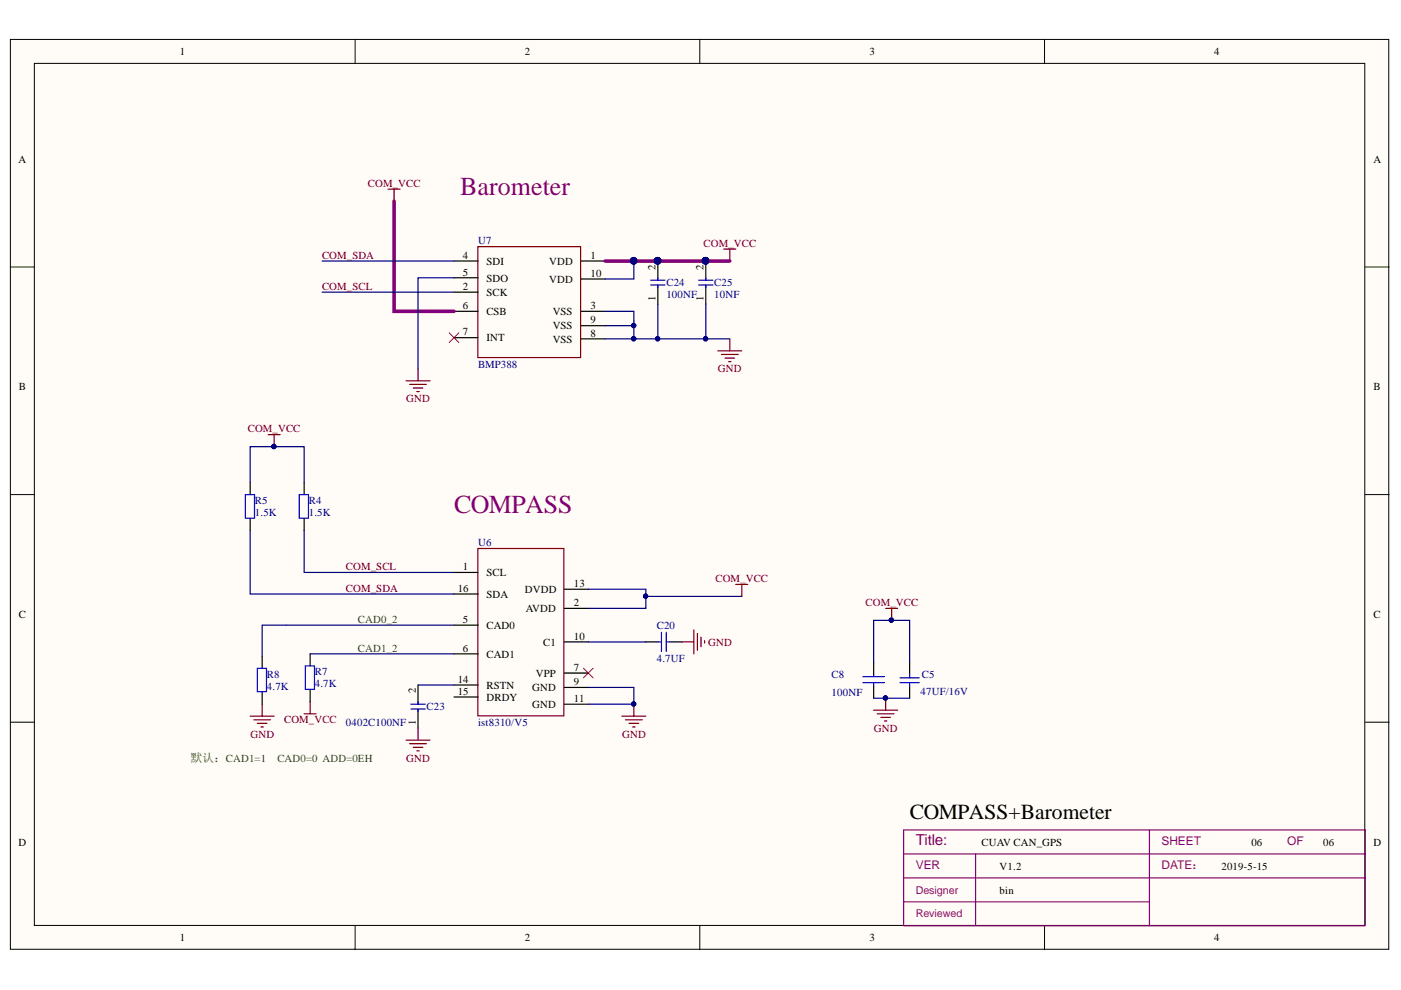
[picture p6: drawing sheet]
<svg xmlns="http://www.w3.org/2000/svg" width="297mm" height="210mm" viewBox="0 0 297 210" stroke-linecap="round" stroke-linejoin="round" font-family="sans-serif">
<defs><g id="words">
<g font-size="5.5" fill="#800080">
<text x="97.5" y="41.4">Barometer</text>
<text x="96.3" y="108.7">COMPASS</text>
</g>
<text font-size="4.6" x="192.9" y="173.7">COMPASS+Barometer</text>
<text font-size="3.2" fill="#7d0089" x="194.2" y="179.1">Title:</text>
<text font-size="2.5" fill="#360" x="40.4" y="161.5">默认：CAD1=1</text>
<g font-size="2.5" fill="#800080">
<text x="246.3" y="179.2">SHEET</text>
<text x="272.9" y="179.2">OF</text>
<text x="194.2" y="184.3">VER</text>
</g>
<text font-size="2.5" fill="#a1006a" x="246.3" y="184.3">DATE：</text>
<g font-size="2.3">
<text x="38.2" y="11.7">1</text>
<text x="111.3" y="11.7">2</text>
<text x="184.4" y="11.7">3</text>
<text x="257.5" y="11.7">4</text>
<text x="3.9" y="34.5">A</text>
<text x="291.2" y="34.5">A</text>
<text x="98.1" y="54.9">4</text>
<text x="98.1" y="58.4">5</text>
<text x="103.1" y="56.1">SDI</text>
<text x="103.1" y="59.7">SDO</text>
<text x="116.4" y="59.9">VDD</text>
<text x="116.4" y="56.1">VDD</text>
<text x="125.2" y="58.7">10</text>
<text x="125.2" y="54.9">1</text>
<text x="139" y="57.2" transform="rotate(-90 139 57.2)">2</text>
<text x="149.2" y="57.2" transform="rotate(-90 149.2 57.2)">2</text>
<text x="98.1" y="61.5">2</text>
<text x="98.1" y="65.5">6</text>
<text x="103.1" y="62.7">SCK</text>
<text x="125.2" y="65.5">3</text>
<text x="139" y="63.8" transform="rotate(-90 139 63.8)">1</text>
<text x="149.2" y="63.8" transform="rotate(-90 149.2 63.8)">1</text>
<text x="98.1" y="71.1">7</text>
<text x="103.1" y="66.8">CSB</text>
<text x="117.2" y="69.8">VSS</text>
<text x="117.2" y="66.8">VSS</text>
<text x="125.2" y="71.4">8</text>
<text x="125.2" y="68.6">9</text>
<text x="103.1" y="72.4">INT</text>
<text x="117.2" y="72.6">VSS</text>
<text x="4" y="82.8">B</text>
<text x="291.2" y="82.8">B</text>
<text x="97" y="125.5">16</text>
<text x="98.1" y="120.9">1</text>
<text x="103.1" y="122.2">SCL</text>
<text x="111.3" y="125.7">DVDD</text>
<text x="121.7" y="124.4">13</text>
<text x="4" y="131">C</text>
<text x="103.1" y="126.7">SDA</text>
<text x="111.5" y="129.8">AVDD</text>
<text x="121.7" y="128.5">2</text>
<text x="291.2" y="131">C</text>
<text x="98.1" y="132.1">5</text>
<text x="103.1" y="133.3">CAD0</text>
<text x="115.1" y="136.9">C1</text>
<text x="121.7" y="135.6">10</text>
<text x="98.1" y="138.1">6</text>
<text x="103.1" y="139.4">CAD1</text>
<text x="113.6" y="143.5">VPP</text>
<text x="121.7" y="142.2">7</text>
<text x="88.2" y="147" transform="rotate(-90 88.2 147)">2</text>
<text x="97" y="144.7">14</text>
<text x="97" y="147.3">15</text>
<text x="103.1" y="146">RSTN</text>
<text x="103.1" y="148.5">DRDY</text>
<text x="112.9" y="146.5">GND</text>
<text x="121.7" y="145.2">9</text>
<text x="121.7" y="148.8">11</text>
<text x="88.2" y="153.8" transform="rotate(-90 88.2 153.8)">1</text>
<text x="112.9" y="150.1">GND</text>
<text x="3.9" y="179.3">D</text>
<text x="208.1" y="179.3">CUAV CAN_GPS</text>
<text x="265.3" y="179.3">06</text>
<text x="280.6" y="179.3">06</text>
<text x="291.2" y="179.3">D</text>
<text x="211.9" y="184.4">V1.2</text>
<text x="259" y="184.4">2019-5-15</text>
<text x="211.9" y="189.4">bin</text>
<text x="38.2" y="199.6">1</text>
<text x="111.3" y="199.6">2</text>
<text x="184.4" y="199.6">3</text>
<text x="257.5" y="199.6">4</text>
</g>
<g font-size="2.3" fill="#800000">
<text x="78" y="39.6">COM_VCC</text>
<text x="149.2" y="52.3">COM_VCC</text>
<text x="68.3" y="54.9">COM_SDA</text>
<text x="68.3" y="61.5">COM_SCL</text>
<text x="152.2" y="79">GND</text>
<text x="86.1" y="85.3">GND</text>
<text x="52.5" y="91.6">COM_VCC</text>
<text x="73.4" y="120.9">COM_SCL</text>
<text x="73.4" y="125.5">COM_SDA</text>
<text x="151.7" y="123.4">COM_VCC</text>
<text x="183.5" y="128.5">COM_VCC</text>
<text x="150.2" y="136.9">GND</text>
<text x="60.2" y="153.4">COM_VCC</text>
<text x="185.3" y="155.1">GND</text>
<text x="53.1" y="156.4">GND</text>
<text x="86.1" y="161.5">GND</text>
<text x="131.9" y="156.4">GND</text>
</g>
<g font-size="2.3" fill="#000080">
<text x="101.4" y="51.8">U7</text>
<text x="141.3" y="60.7">C24</text>
<text x="141.3" y="63.2">100NF</text>
<text x="151.4" y="60.7">C25</text>
<text x="151.4" y="63.2">10NF</text>
<text x="101.4" y="77.9">BMP388</text>
<text x="54.1" y="106.9">R5</text>
<text x="65.5" y="106.9">R4</text>
<text x="54.1" y="109.5">1.5K</text>
<text x="65.5" y="109.5">1.5K</text>
<text x="101.4" y="115.8">U6</text>
<text x="139.3" y="133.3">C20</text>
<text x="56.6" y="143.7">R8</text>
<text x="66.8" y="143.2">R7</text>
<text x="139.3" y="140.4">4.7UF</text>
<text x="176.3" y="143.7">C8</text>
<text x="195.4" y="143.7">C5</text>
<text x="56.6" y="146.3">4.7K</text>
<text x="66.8" y="145.7">4.7K</text>
<text x="176.3" y="147.5">100NF</text>
<text x="195.2" y="147.3">47UF/16V</text>
<text x="73.4" y="153.9">0402C100NF</text>
<text x="90.4" y="150.6">C23</text>
<text x="101.4" y="153.9">ist8310/V5</text>
</g>
<g font-size="2.3" fill="#360">
<text x="75.9" y="132.1">CAD0_2</text>
<text x="75.9" y="138.1">CAD1_2</text>
<text x="58.8" y="161.5">CAD0=0 ADD=0EH</text>
</g>
<g font-size="2.3" fill="#800080">
<text x="194.2" y="189.4">Designer</text>
<text x="194.2" y="194.5">Reviewed</text>
</g>
</g></defs>
<g fill="#fffcf8" stroke="#000" stroke-width=".21">
<path d="M2.2 8.4h292.2v192.9h-292.2z"/>
<path d="M7.3 13.4h282.1v182.8h-282.1z"/>
</g>
<path d="M75.3 8.4v5M148.4 8.4v5M221.5 8.4v5M2.2 56.6h5.1M289.5 56.6h5M2.2 104.9h5.1M289.5 104.9h5M2.2 153.1h5.1M289.5 153.1h5M75.3 196.3v5.1M148.4 196.3v5.1M221.5 196.3v5.1" fill="none" stroke="#000" stroke-width=".21"/>
<path d="M243.7 176v20.3M191.6 196v-20h97.9v20M191.6 181.1h97.9M191.6 191.2h52.1M191.6 186.1h97.9M191.6 196.3h97.9M206.8 181.1v14.9" fill="none" stroke="#800080" stroke-width=".25"/>
<g fill="none" stroke="#800000" stroke-width=".25">
<path d="M82.3 40.1h2.5M83.5 40.1v2.5M101.3 52.3h21.8v23.5h-21.8zM153.5 52.8h2.5M154.7 52.8v2.5M88.6 78.2v2.5M152.2 74.4h5.1M152.9 75.2h3.6M153.7 75.9h2M154.5 76.7h.5M154.7 71.8v2.6M56.9 92.2h2.5"/>
<path d="M58.1 92.2v2.5M86.1 80.7h5.1M86.9 81.5h3.5M87.6 82.3h2M88.4 83h.5M101.3 116.3h18.2v35.5h-18.2zM144.6 136.1h2.5M147.1 133.6v5M147.9 134.3v3.6M148.6 135.1v2M149.4 135.8v.6M156 123.9h2.5"/>
<path d="M157.3 123.9v2.6M187.8 129h2.5M189 129v2.5M53 151.8h5.1M53.8 152.6h3.6M54.6 153.4h2M55.3 154.1h.5M55.6 149.3v2.5M64.5 151.3h2.5M65.8 148.8v2.5M86.1 156.9h5.1M86.9 157.7h3.5"/>
<path d="M87.6 158.4h2M88.4 159.2h.5M88.6 154.4v2.5M131.8 151.8h5.1M132.6 152.6h3.6M133.4 153.4h2M134.1 154.1h.5M134.4 149.3v2.5M185.2 150.6h5.1M186 151.3h3.6M186.8 152.1h2M187.5 152.9h.5"/>
<path d="M187.8 148v2.6"/>
</g>
<g fill="none" stroke="#000" stroke-width=".25">
<path d="M96.3 55.3h5M96.3 58.9h5M123.2 55.3h5.1M123.2 59.2h5.1M139.5 55.3v3.9M149.6 55.3v3.9M96.3 61.9h5M96.3 66h5M96.3 71.6h5M123.2 66h5.1M123.2 71.8h5.1M123.2 69.1h5.1"/>
<path d="M139.5 60.7v3.8M149.6 60.7v3.8M53 102.3v2.6M53 109.9v2.6M64.5 102.3v2.6M64.5 109.9v2.6M55.6 139.1v2.6M65.8 138.6v2.6M96.3 121.4h5M96.3 132.5h5M96.3 138.6h5M96.3 125.9h5"/>
<path d="M119.6 129h5.1M119.6 136.1h5.1M119.6 124.9h5.1M136.9 136.1h2.6M142 136.1h2.6M55.6 146.8v2.5M65.8 146.3v2.5M88.6 145.2v3.9M88.6 150.6v3.8M96.3 145.2h5M96.3 147.8h5M119.6 142.7h5.1"/>
<path d="M119.6 145.8h5.1M119.6 149.3h5.1M185.2 140.4v2.6M185.2 145.5v2.5M192.9 140.4v2.6M192.9 145.5v2.5"/>
</g>
<g fill="none" stroke="#000080" stroke-width=".25">
<path d="M68.3 55.3h28M96.3 58.9h-7.7v19.3M134.4 55.3v3.9h-6.1M68.3 61.9h28M128.3 66h6.1v3.1h-6.1M134.4 69.1v2.7h-6.1M134.4 71.8h20.3M139.5 64.5v7.3M149.6 64.5v7.3M53 112.5v13.4h43.3M53 102.3v-7.6h11.5v7.6M64.5 112.5v8.9h31.8"/>
<path d="M65.8 138.6h30.5M96.3 132.5h-40.7v6.6M124.7 124.9h12.2v4.1h-12.2M124.7 136.1h12.2M136.9 126.5h20.4M88.6 145.2h7.7M124.7 145.8h9.7v3.5h-9.7M185.2 148h7.7M185.2 140.4v-8.9h7.7v8.9"/>
</g>
<g fill="#000080" stroke="#000080" stroke-width=".21">
<circle cx="136.9" cy="126.4" r=".46"/>
<circle cx="134.3" cy="149.3" r=".46"/>
<circle cx="134.3" cy="55.3" r=".71"/>
<circle cx="134.3" cy="69" r=".46"/>
<circle cx="134.3" cy="71.8" r=".46"/>
<circle cx="139.4" cy="55.3" r=".72"/>
<circle cx="149.6" cy="55.3" r=".72"/>
<circle cx="139.4" cy="71.8" r=".46"/>
<circle cx="149.6" cy="71.8" r=".46"/>
<circle cx="58.1" cy="94.7" r=".47"/>
<circle cx="189" cy="131.5" r=".46"/>
<circle cx="187.7" cy="148" r=".46"/>
</g>
<g fill="none" stroke="#00f" stroke-width=".25">
<path d="M138 59.4h3M139.5 58.9v.5M148.1 59.4h3.1M149.6 58.9v.5M138 60.4h3M139.5 60.4v.5M148.1 60.4h3.1M149.6 60.4v.5M52 104.9h2v5h-2zM63.4 104.9h2v5h-2zM139.5 136.1h.7M140.2 134.1v4"/>
<path d="M141.3 134.1v4M141.3 136.1h.7M54.6 141.7h1.9v5h-1.9zM64.7 141.2h2v5h-2zM87.1 150.3h3.1M87.1 149.3h3.1M88.6 148.8v.5M88.6 150.3v.5M182.9 144.7h4.6M182.9 143.5h4.6M185.2 143v.5M185.2 144.7v.8"/>
<path d="M190.8 144.7h4.1M190.8 143.7h4.1M192.9 143v.7M192.9 144.7v.8"/>
</g>
<path d="M83.5 42.6v23.4h12.8M128.3 55.3h26.4" fill="none" stroke="#800080" stroke-width=".76"/>
<path d="M95.2 70.6l2.1 2M97.3 70.6l-2.1 2M123.7 141.7l2 2M125.7 141.7l-2 2" fill="none" stroke="#f00" stroke-width=".21"/>
<use href="#words"/>
</svg>
